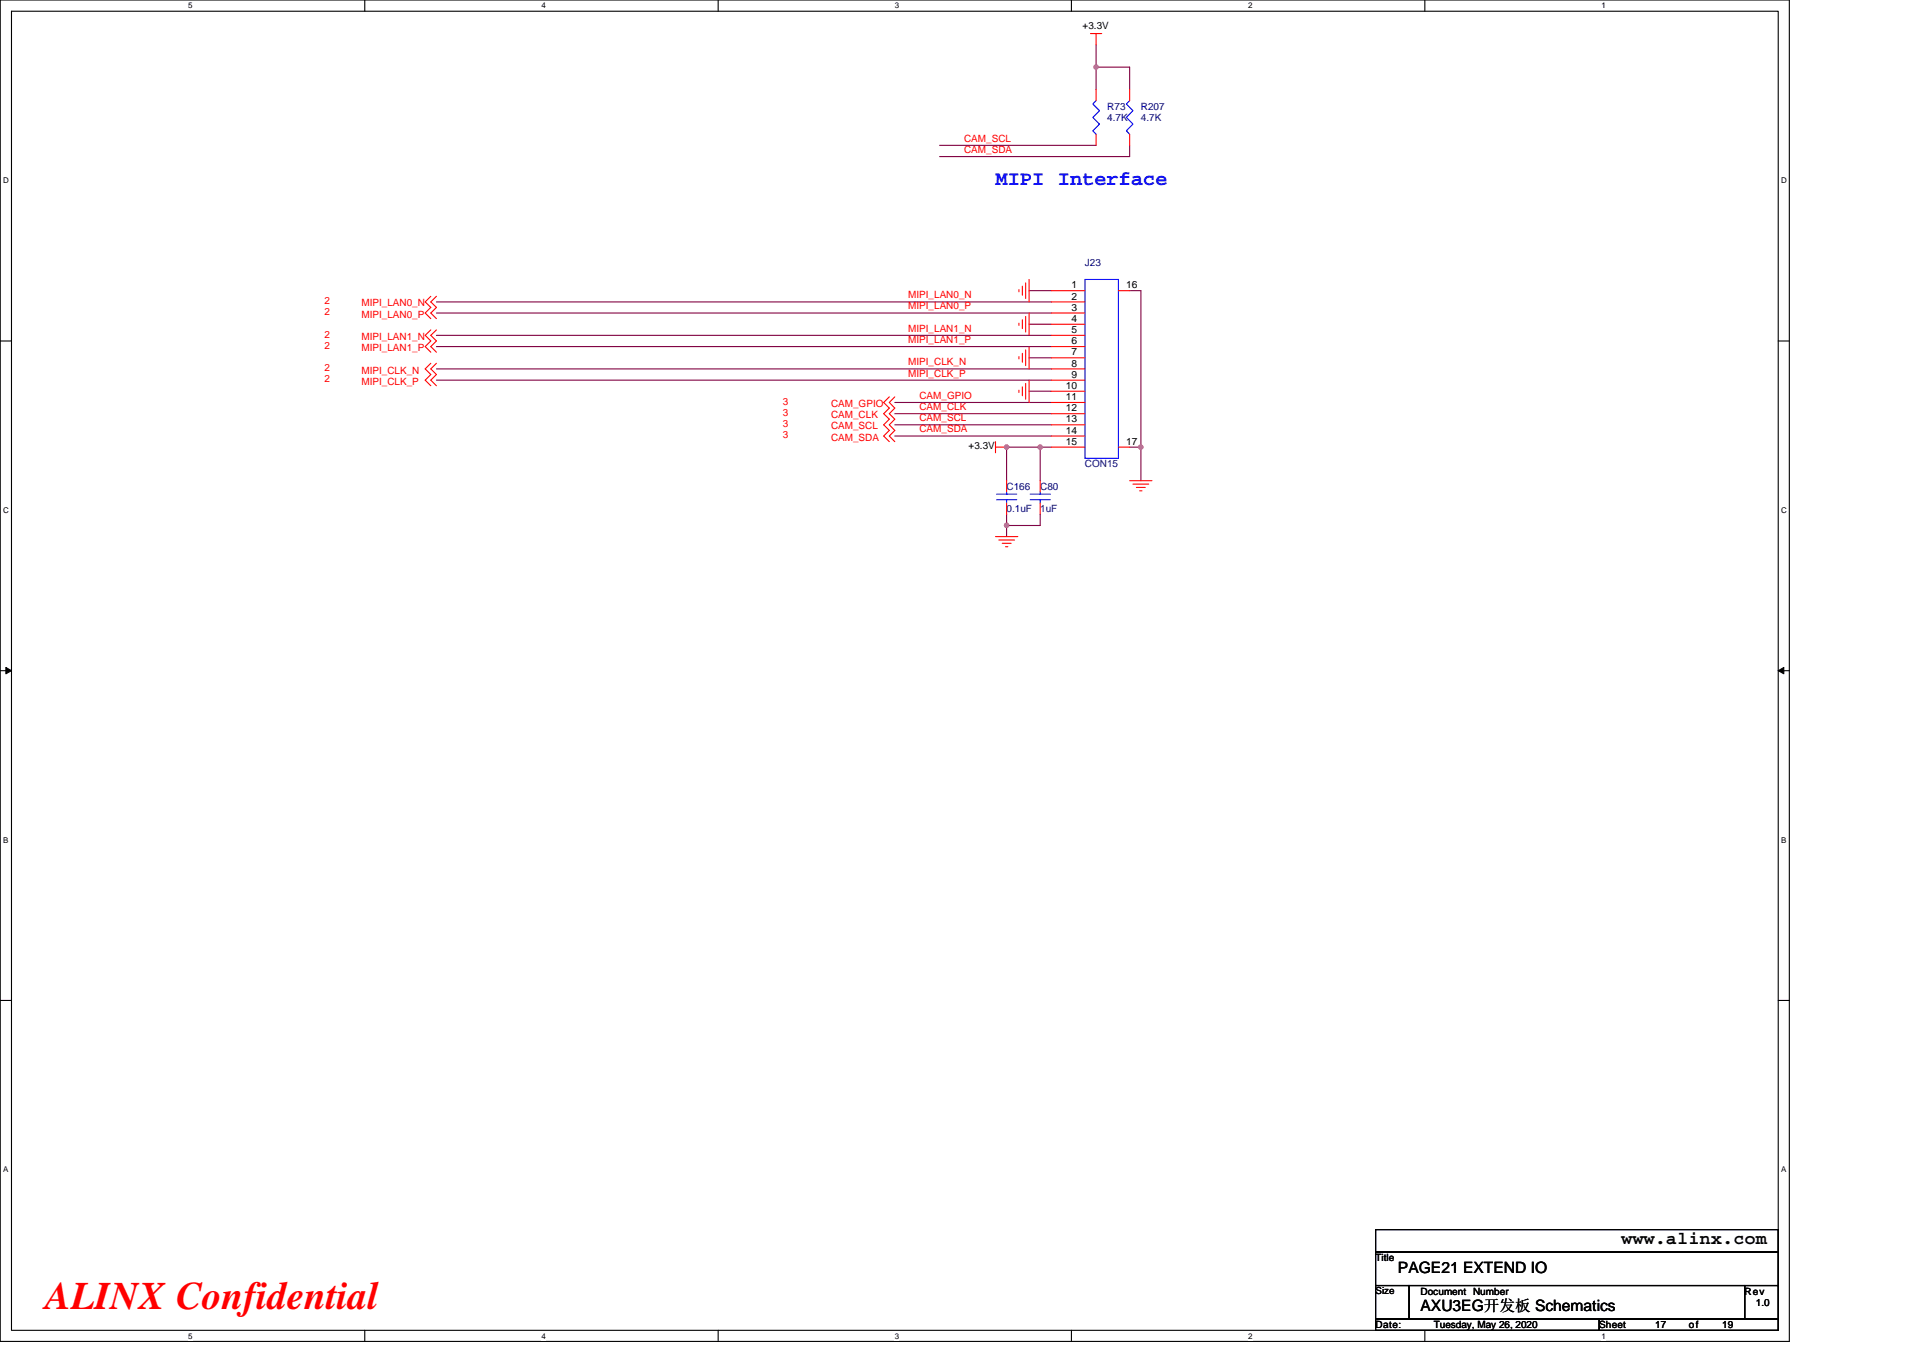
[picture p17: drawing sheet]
<svg xmlns="http://www.w3.org/2000/svg" width="297mm" height="210mm" viewBox="0 0 297 210" stroke-linecap="round" stroke-linejoin="round" font-family="sans-serif">
<defs><g id="words">
<text font-size="6" fill="#f00" x="7" y="202.3">ALINX Confidential</text>
<text font-size="3.2" fill="#00f" x="153.8" y="28.6">MIPI Interface</text>
<text font-size="2.8" x="250.5" y="192.3">www.alinx.com</text>
<g font-size="2.4">
<text x="215.9" y="196.7">PAGE21 EXTEND IO</text>
<text x="219.4" y="202.5">AXU3EG开发板 Schematics</text>
</g>
<g font-size="1.5">
<text x="167.2" y="4.5">+3.3V</text>
<text x="165.5" y="44.6">1</text>
<text x="165.5" y="46.3">2</text>
<text x="174" y="44.6">16</text>
<text x="165.5" y="48">3</text>
<text x="165.5" y="49.7">4</text>
<text x="165.5" y="51.5">5</text>
<text x="165.5" y="53.2">6</text>
<text x="165.5" y="54.9">7</text>
<text x="165.5" y="56.6">8</text>
<text x="165.5" y="58.4">9</text>
<text x="164.6" y="60.1">10</text>
<text x="164.6" y="61.8">11</text>
<text x="164.6" y="63.6">12</text>
<text x="164.6" y="65.3">13</text>
<text x="149.6" y="69.4">+3.3V</text>
<text x="164.6" y="67">14</text>
<text x="164.6" y="68.7">15</text>
<text x="174" y="68.7">17</text>
<text x="212.5" y="194.9">Title</text>
<text x="212.5" y="200">Size</text>
<text x="219.4" y="200">Document Number</text>
<text x="269.5" y="200">Rev</text>
<text x="271.2" y="201.8">1.0</text>
<text x="212.5" y="205.2">Date:</text>
<text x="221.5" y="205.2">Tuesday, May 26, 2020</text>
<text x="247" y="205.2">Sheet</text>
<text x="255.7" y="205.2">17</text>
<text x="260.9" y="205.2">of</text>
<text x="266" y="205.2">19</text>
</g>
<g font-size="1.5" fill="#000080">
<text x="171" y="17">R73</text>
<text x="176.2" y="17">R207</text>
<text x="171" y="18.7">4.7K</text>
<text x="176.2" y="18.7">4.7K</text>
<text x="167.6" y="41.1">J23</text>
<text x="155.5" y="75.7">C166</text>
<text x="160.7" y="75.7">C80</text>
<text x="167.6" y="72.2">CON15</text>
<text x="155.5" y="79.1">0.1uF</text>
<text x="160.7" y="79.1">1uF</text>
</g>
<g font-size="1.5" fill="#f00">
<text x="148.9" y="21.9">CAM_SCL</text>
<text x="148.9" y="23.6">CAM_SDA</text>
<text x="50.1" y="47">2</text>
<text x="55.8" y="47.3">MIPI_LAN0_N</text>
<text x="140.3" y="46.1">MIPI_LAN0_N</text>
<text x="140.3" y="47.8">MIPI_LAN0_P</text>
<text x="50.1" y="48.7">2</text>
<text x="50.1" y="52.2">2</text>
<text x="50.1" y="53.9">2</text>
<text x="55.8" y="49.1">MIPI_LAN0_P</text>
<text x="55.8" y="52.5">MIPI_LAN1_N</text>
<text x="140.3" y="53">MIPI_LAN1_P</text>
<text x="140.3" y="51.3">MIPI_LAN1_N</text>
<text x="50.1" y="57.4">2</text>
<text x="50.1" y="59.1">2</text>
<text x="55.8" y="54.3">MIPI_LAN1_P</text>
<text x="55.8" y="57.7">MIPI_CLK_N</text>
<text x="55.8" y="59.4">MIPI_CLK_P</text>
<text x="140.3" y="56.5">MIPI_CLK_N</text>
<text x="140.3" y="58.2">MIPI_CLK_P</text>
<text x="120.9" y="62.5">3</text>
<text x="120.9" y="64.3">3</text>
<text x="120.9" y="66">3</text>
<text x="128.4" y="62.9">CAM_GPIO</text>
<text x="128.4" y="64.6">CAM_CLK</text>
<text x="142" y="61.6">CAM_GPIO</text>
<text x="142" y="63.4">CAM_CLK</text>
<text x="142" y="65.1">CAM_SCL</text>
<text x="120.9" y="67.7">3</text>
<text x="128.4" y="66.4">CAM_SCL</text>
<text x="128.4" y="68.1">CAM_SDA</text>
<text x="142" y="66.8">CAM_SDA</text>
</g>
<g font-size="1.2">
<text x="29.1" y="1.3">5</text>
<text x="83.6" y="1.3">4</text>
<text x="138.2" y="1.3">3</text>
<text x="192.8" y="1.3">2</text>
<text x="247.4" y="1.3">1</text>
<text x=".5" y="28.3">D</text>
<text x="275.1" y="28.3">D</text>
<text x=".5" y="79.2">C</text>
<text x="275.1" y="79.2">C</text>
<text x=".5" y="130.2">B</text>
<text x="275.1" y="130.2">B</text>
<text x=".5" y="181.1">A</text>
<text x="275.1" y="181.1">A</text>
<text x="29.1" y="206.8">5</text>
<text x="83.6" y="206.8">4</text>
<text x="138.2" y="206.8">3</text>
<text x="192.8" y="206.8">2</text>
<text x="247.4" y="206.8">1</text>
</g>
</g></defs>
<path d="M0 0h276.4v207.3h-276.4zM1.8 1.7h272.9v203.8h-272.9z" fill="none" stroke="#000" stroke-width=".17"/>
<g fill="#fff">
<path d="M29.1 .2h.6v1.4h-.6z"/>
<path d="M29.1 205.7h.6v1.4h-.6z"/>
</g>
<path d="M56.3 0v1.7M56.3 205.5v1.8" fill="none" stroke="#000" stroke-width=".17"/>
<g fill="#fff">
<path d="M83.6 .2h.7v1.4h-.7z"/>
<path d="M83.6 205.7h.7v1.4h-.7z"/>
</g>
<path d="M110.9 0v1.7M110.9 205.5v1.8" fill="none" stroke="#000" stroke-width=".17"/>
<g fill="#fff">
<path d="M138.2 .2h.7v1.4h-.7z"/>
<path d="M138.2 205.7h.7v1.4h-.7z"/>
</g>
<path d="M165.5 0v1.7M165.5 205.5v1.8" fill="none" stroke="#000" stroke-width=".17"/>
<g fill="#fff">
<path d="M192.8 .2h.6v1.4h-.6z"/>
<path d="M192.8 205.7h.6v1.4h-.6z"/>
</g>
<path d="M220.1 0v1.7M220.1 205.5v1.8" fill="none" stroke="#000" stroke-width=".17"/>
<g fill="#fff">
<path d="M247.4 .2h.6v1.4h-.6z"/>
<path d="M247.4 205.7h.6v1.4h-.6z"/>
<path d="M.5 27.2h.8v1.4h-.8z"/>
<path d="M275.1 27.2h.9v1.4h-.9z"/>
<path d="M.5 78.1h.8v1.4h-.8z"/>
<path d="M275.1 78.1h.9v1.4h-.9z"/>
</g>
<path d="M0 52.7h1.8M274.7 52.7h1.7" fill="none" stroke="#000" stroke-width=".17"/>
<g fill="#fff">
<path d="M.5 129.1h.8v1.4h-.8z"/>
<path d="M275.1 129.1h.8v1.4h-.8z"/>
</g>
<path d="M0 103.6h1.8M274.7 103.6h1.7" fill="none" stroke="#000" stroke-width=".17"/>
<path d="M.9 103.1l.9 .5-.9 .5zM274.7 103.6l.8-.5v1z" fill="#000" stroke="#000" stroke-width=".15"/>
<g fill="#fff">
<path d="M.5 180h.8v1.4h-.8z"/>
<path d="M275.1 180h.8v1.4h-.8z"/>
</g>
<path d="M0 154.6h1.8M274.7 154.6h1.7M212.5 190h62.2v3.5h-62.2zM212.5 193.5h62.2v5.1h-62.2zM212.5 198.6h5.2v5.2h-5.2zM217.7 198.6h51.8v5.2h-51.8zM269.5 198.6h5.2v5.2h-5.2zM212.5 203.8h34.5v1.7h-34.5zM247 203.8h27.7v1.7h-27.7z" fill="none" stroke="#000" stroke-width=".17"/>
<g fill="none" stroke="#800040" stroke-width=".17">
<path d="M169.3 10.4v3.4M169.3 6.9v3.5M169.3 10.4h5.2v3.4M145.1 22.5h24.2M174.5 22.5v1.7h-29.4M67.4 53.6h95M67.4 57h95M67.4 46.7h95M67.4 48.4h95M67.4 51.8h95M67.4 58.7h95M159 44.9h3.4"/>
<path d="M159 50.1h3.4M159 55.3h3.4M174.5 44.9h1.7v29.4M138.2 62.2h24.2M138.2 63.9h24.2M138.2 65.6h24.2M138.2 67.4h24.2M155.5 79.5v1.7h5.2v-1.7M159 60.5h3.4M160.7 69.1h-5.2v5.2M160.7 69.1v5.2M160.7 69.1h1.7"/>
<path d="M174.5 69.1h1.7M155.5 81.2v1.7"/>
</g>
<g fill="#f0f" stroke="#f0f" stroke-width=".17">
<circle cx="169.3" cy="10.4" r=".33"/>
<circle cx="176.2" cy="69.1" r=".34"/>
<circle cx="155.5" cy="81.2" r=".34"/>
<circle cx="155.5" cy="69.1" r=".34"/>
<circle cx="160.7" cy="69.1" r=".34"/>
</g>
<g fill="none" stroke="#f00" stroke-width=".17">
<path d="M168.4 5.2h1.8M169.3 5.2v1.7M169.3 13.8v1.8M174.5 13.8v1.8M169.3 20.7v1.8M174.5 20.7v1.8M66.5 45.8l-.8 .9 .8 .8-.8 .9 .8 .8M66.5 51l-.8 .8 .8 .9-.8 .9 .8 .8M66.5 56.1l-.8 .9 .8 .9-.8 .8 .8 .9M67.4 45.8l-.9 .9 .9 .8-.9 .9 .9 .8M67.4 51l-.9 .8 .9 .9-.9 .9 .9 .8M67.4 56.1l-.9 .9 .9 .9-.9 .8 .9 .9"/>
<path d="M157.4 44.7v.4M157.4 49.9v.4M157.4 55.1v.4M157.9 44.2v1.4M157.9 49.4v1.4M157.9 54.6v1.4M157.9 59.8v1.4M158.4 43.7v2.4M158.4 48.9v2.4M158.4 54.1v2.4M158.4 59.2v2.5M159 43.2v3.5"/>
<path d="M159 48.4v3.4M159 53.6v3.4M159 58.7v3.5M162.4 44.9h5.2M162.4 46.7h5.2M162.4 48.4h5.2M162.4 50.1h5.2M162.4 51.8h5.2M162.4 53.6h5.2M162.4 55.3h5.2M162.4 57h5.2M162.4 58.7h5.2"/>
<path d="M172.8 44.9h1.7M137.4 61.3l-.9 .9 .9 .9-.9 .8 .9 .9-.9 .8 .9 .9-.9 .9 .9 .8M138.2 61.3l-.8 .9 .8 .9-.8 .8 .8 .9-.8 .8 .8 .9-.8 .9 .8 .8M153.8 69.1h1.7M153.8 68.2v1.8M155.5 74.3v1.7M155.5 77.7v1.8M157.4 60.3v.3M160.7 74.3v1.7M160.7 77.7v1.8M162.4 60.5h5.2M162.4 62.2h5.2"/>
<path d="M162.4 63.9h5.2M162.4 65.6h5.2M162.4 67.4h5.2M162.4 69.1h5.2M172.8 69.1h1.7M174.5 74.3h3.4M175 74.8h2.4M175.5 75.3h1.4M176 75.8h.4M153.8 82.9h3.4M154.3 83.4h2.4M154.8 83.9h1.4"/>
<path d="M155.3 84.5h.4"/>
</g>
<path d="M169.3 15.6l-.5 .5 1 1-1 1 1 1.1-1 1 .5 .5M174.5 15.6l-.5 .5 1 1-1 1 1 1.1-1 1 .5 .5M167.6 43.2h5.2v27.6h-5.2zM153.9 77.2h3.2M153.9 76.3h3.2M155.5 76v.3M155.5 77.2v.5M159.1 77.2h3.1M159.1 76.3h3.1M160.7 76v.3M160.7 77.2v.5" fill="none" stroke="#00f" stroke-width=".17"/>
<use href="#words"/>
</svg>
